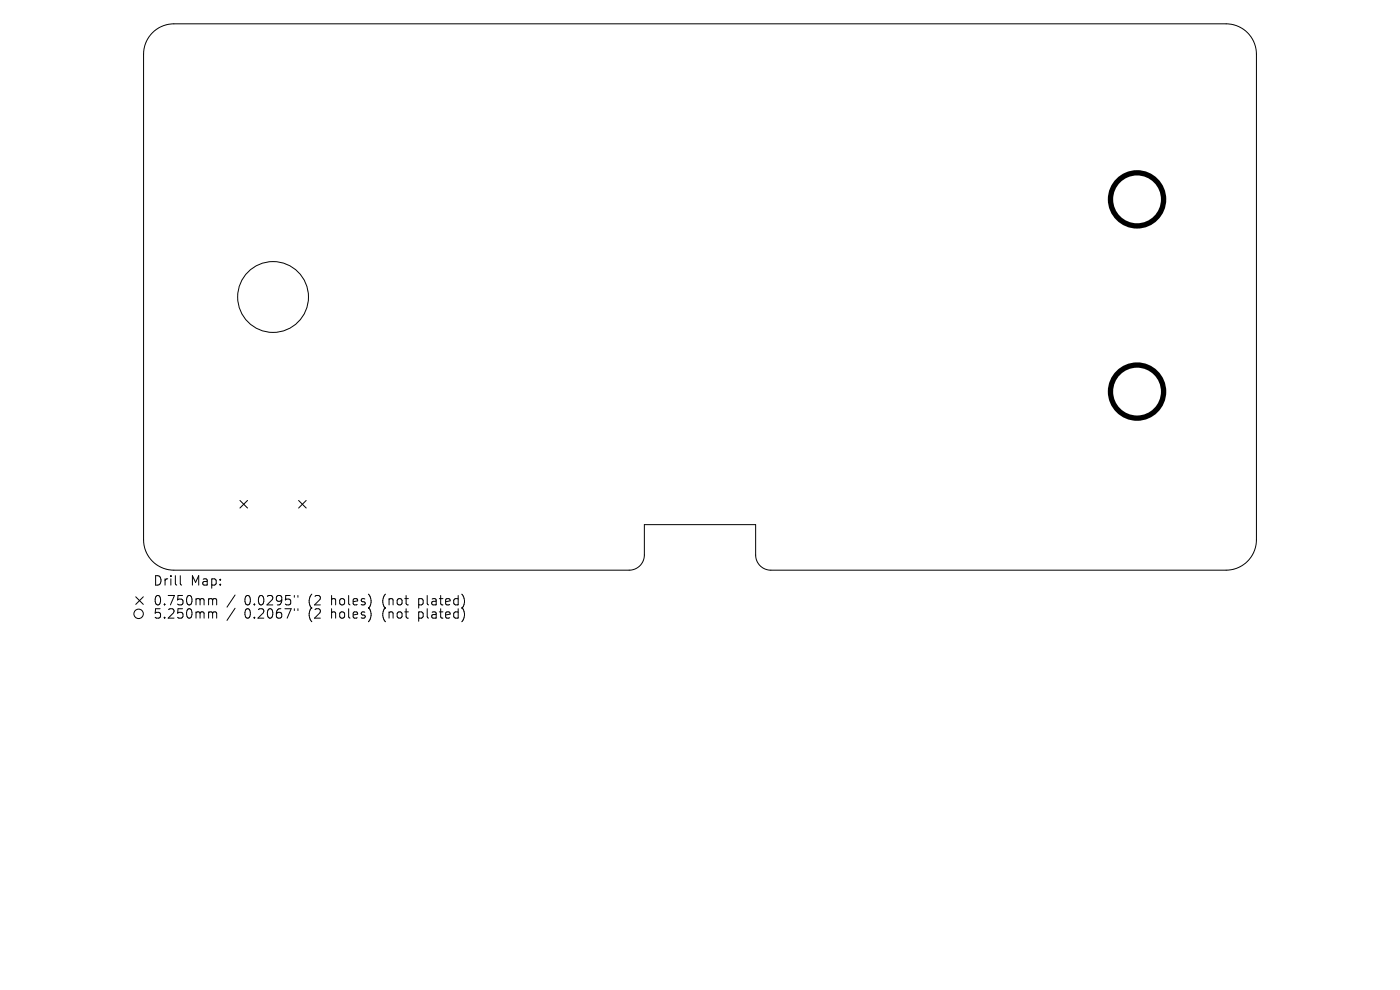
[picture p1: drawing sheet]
<svg xmlns="http://www.w3.org/2000/svg" width="297mm" height="210mm" viewBox="0 0 297 210" stroke-linecap="round" stroke-linejoin="round" font-family="sans-serif">
<defs><g id="words">
<g font-size="2.8">
<text x="32.4" y="124.5">Drill</text>
<text x="40.4" y="124.5">Map:</text>
<text x="32.4" y="128.7">0.750mm</text>
<text x="32.4" y="131.5">5.250mm</text>
<text x="51.9" y="128.7">0.0295&quot;</text>
<text x="51.9" y="131.5">0.2067&quot;</text>
<text x="65.6" y="128.7">(2</text>
<text x="65.6" y="131.5">(2</text>
<text x="70.5" y="128.7">holes)</text>
<text x="70.5" y="131.5">holes)</text>
<text x="81.6" y="128.7">(not</text>
<text x="81.6" y="131.5">(not</text>
<text x="89.4" y="128.7">plated)</text>
<text x="89.4" y="131.5">plated)</text>
</g>
</g></defs>
<g fill="none" stroke="#000" stroke-width=".21">
<path d="M32.3 6.9a6.4 6.4 0 0 1 4.6-1.8h223.2a6.4 6.4 0 0 1 6.4 6.4v103a6.4 6.4 0 0 1-6.4 6.5h-96.6a3.2 3.2 0 0 1-3.2-3.3v-6.4h-23.6v6.4a3.2 3.2 0 0 1-3.2 3.3h-96.6a6.4 6.4 0 0 1-6.4-6.5v-103a6.4 6.4 0 0 1 1.8-4.6zM50.9 106.2l1.6 1.6M52.5 106.2l-1.6 1.6M63.3 106.2l1.7 1.6M65 106.2l-1.7 1.6M28.8 126.6l1.6 1.6M30.4 126.6l-1.6 1.6M38.3 122.1v1.7l.2 .3M44.5 127h.3l.3 .3M44.5 129.8h.3l.3 .3M45.1 127.3l.3-.3 .5 .1 .1 1.2M45.1 127.3v1"/>
<path d="M45.1 130.1v1M45.1 130.1l.3-.3 .5 .1 .1 1.2M49.9 126.2l-1.7 2.6M49.9 129l-1.7 2.6M62.4 126.3v.4M62.4 129.1v.4M63.2 126.3v.4M63.2 129.1v.4"/>
<circle cx="57.9" cy="63" r="7.5"/>
<circle cx="29.4" cy="130.2" r="1"/>
</g>
<g fill="none" stroke="#000" stroke-width="1.1">
<circle cx="241.2" cy="42.3" r="5.6"/>
<circle cx="241.2" cy="83.1" r="5.6"/>
</g>
<use href="#words"/>
</svg>
